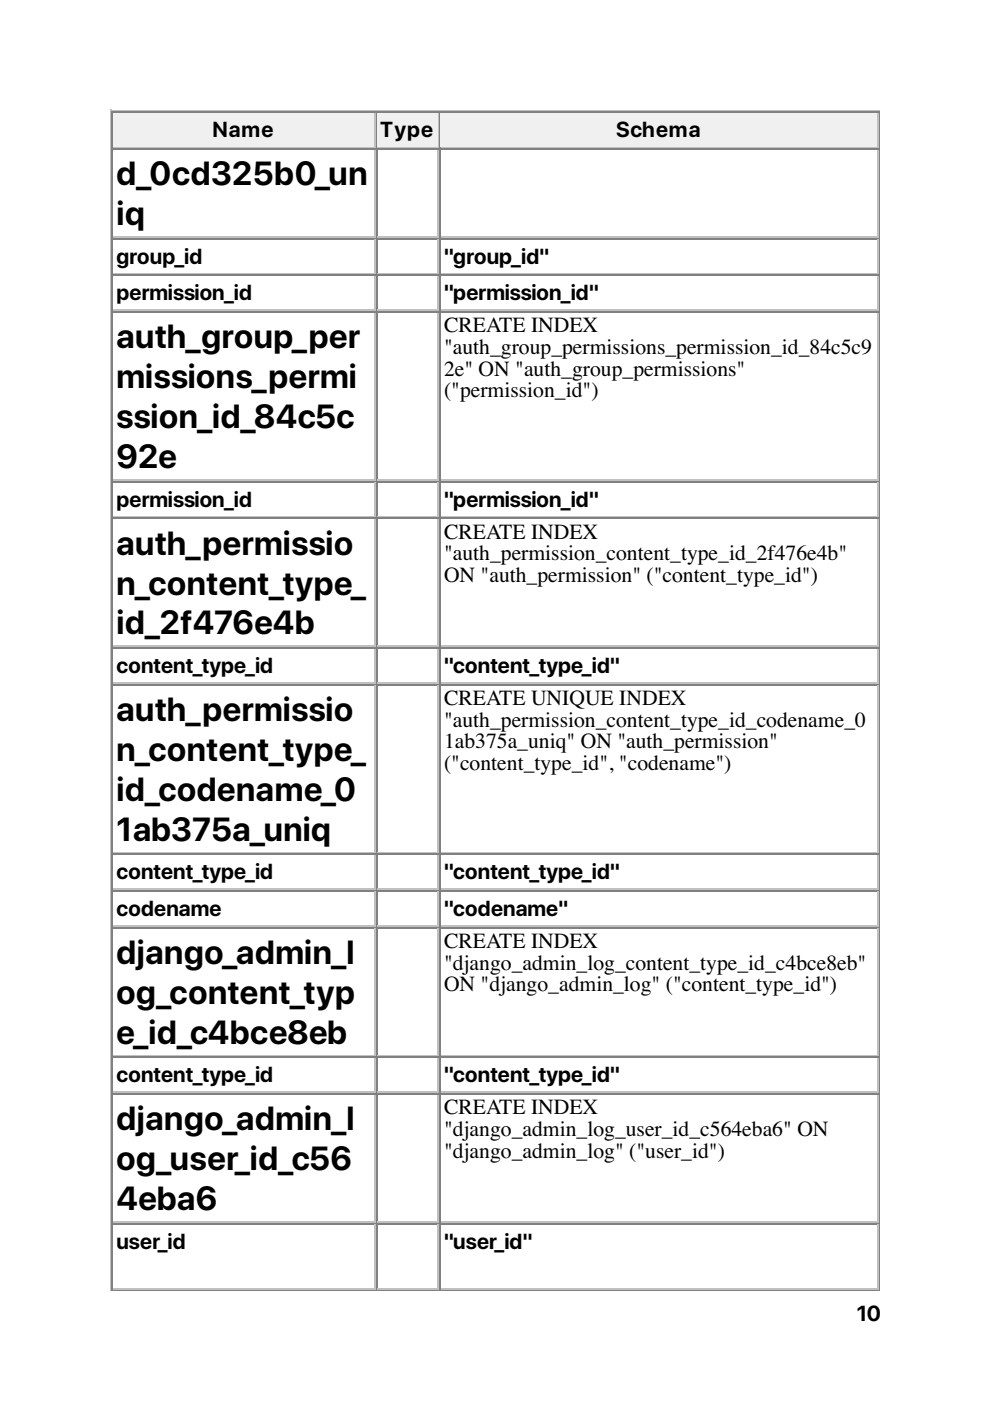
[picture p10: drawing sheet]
<svg xmlns="http://www.w3.org/2000/svg" width="210mm" height="297mm" viewBox="0 0 210 297" stroke-linecap="round" stroke-linejoin="round" font-family="sans-serif">
<defs><g id="words">
<g font-size="7.1">
<text x="24.7" y="39.3">d_0cd325b0_un</text>
<text x="24.7" y="47.7">iq</text>
<text x="24.7" y="73.8">auth_group_per</text>
<text x="24.7" y="82.3">missions_permi</text>
<text x="24.7" y="90.8">ssion_id_84c5c</text>
<text x="24.7" y="99.2">92e</text>
<text x="24.7" y="117.6">auth_permissio</text>
<text x="24.7" y="126.1">n_content_type_</text>
<text x="24.7" y="134.5">id_2f476e4b</text>
<text x="24.7" y="152.9">auth_permissio</text>
<text x="24.7" y="161.3">n_content_type_</text>
<text x="24.7" y="169.8">id_codename_0</text>
<text x="24.7" y="178.3">1ab375a_uniq</text>
<text x="24.7" y="204.4">django_admin_l</text>
<text x="24.7" y="212.8">og_content_typ</text>
<text x="24.7" y="221.3">e_id_c4bce8eb</text>
<text x="24.7" y="239.7">django_admin_l</text>
<text x="24.7" y="248.1">og_user_id_c56</text>
<text x="24.7" y="256.6">4eba6</text>
</g>
<g font-size="4.6">
<text x="45" y="29.1">Name</text>
<text x="80.6" y="29.1">Type</text>
<text x="130.6" y="29.1">Schema</text>
<text x="24.7" y="55.9">group_id</text>
<text x="94.1" y="55.9">&quot;group_id&quot;</text>
<text x="24.7" y="63.7">permission_id</text>
<text x="94.1" y="63.7">&quot;permission_id&quot;</text>
<text x="94.1" y="70.5">CREATE INDEX</text>
<text x="94.1" y="75.1">&quot;auth_group_permissions_permission_id_84c5c9</text>
<text x="94.1" y="79.6">2e&quot; ON &quot;auth_group_permissions&quot;</text>
<text x="94.1" y="84.2">(&quot;permission_id&quot;)</text>
<text x="24.7" y="107.4">permission_id</text>
<text x="94.1" y="107.4">&quot;permission_id&quot;</text>
<text x="94.1" y="114.2">CREATE INDEX</text>
<text x="94.1" y="118.8">&quot;auth_permission_content_type_id_2f476e4b&quot;</text>
<text x="94.1" y="123.4">ON &quot;auth_permission&quot; (&quot;content_type_id&quot;)</text>
<text x="24.7" y="142.7">content_type_id</text>
<text x="94.1" y="142.7">&quot;content_type_id&quot;</text>
<text x="94.1" y="149.5">CREATE UNIQUE INDEX</text>
<text x="94.1" y="154.1">&quot;auth_permission_content_type_id_codename_0</text>
<text x="94.1" y="158.7">1ab375a_uniq&quot; ON &quot;auth_permission&quot;</text>
<text x="94.1" y="163.2">(&quot;content_type_id&quot;, &quot;codename&quot;)</text>
<text x="24.7" y="186.5">content_type_id</text>
<text x="94.1" y="186.5">&quot;content_type_id&quot;</text>
<text x="24.7" y="194.2">codename</text>
<text x="94.1" y="194.2">&quot;codename&quot;</text>
<text x="94.1" y="201">CREATE INDEX</text>
<text x="94.1" y="205.6">&quot;django_admin_log_content_type_id_c4bce8eb&quot;</text>
<text x="94.1" y="210.2">ON &quot;django_admin_log&quot; (&quot;content_type_id&quot;)</text>
<text x="24.7" y="229.5">content_type_id</text>
<text x="94.1" y="229.5">&quot;content_type_id&quot;</text>
<text x="94.1" y="236.3">CREATE INDEX</text>
<text x="94.1" y="240.9">&quot;django_admin_log_user_id_c564eba6&quot; ON</text>
<text x="94.1" y="245.4">&quot;django_admin_log&quot; (&quot;user_id&quot;)</text>
<text x="24.7" y="264.8">user_id</text>
<text x="94.1" y="264.8">&quot;user_id&quot;</text>
<text x="181.7" y="280.1">10</text>
</g>
</g></defs>
<path d="M23.5 23.3v250.5M23.6 23.5h163M24 31.2h55.7M79.6 24v7" fill="none" stroke="#c0c0c0" stroke-width=".35"/>
<path d="M23.8 23.6v7.8M24 23.8h55.7M186.4 23.6v249.8M23.6 273.6h163" fill="none" stroke="#808080" stroke-width=".35"/>
<g fill="#f0f0f0">
<path d="M24 24h55.2v7h-55.2z"/>
<path d="M44.8 24.7h13.4v5.6h-13.4z"/>
</g>
<path d="M79.9 23.6v7.8M80.1 23.8h13" fill="none" stroke="#808080" stroke-width=".35"/>
<path d="M80.1 31.2h13M93 24v7" fill="none" stroke="#c0c0c0" stroke-width=".35"/>
<g fill="#f0f0f0">
<path d="M79.9 24h12.8v7h-12.8z"/>
<path d="M80.4 24.7h11.7v5.6h-11.7z"/>
</g>
<path d="M93.3 23.6v7.8M93.5 23.8h92.8" fill="none" stroke="#808080" stroke-width=".35"/>
<path d="M93.5 31.2h92.8M186.1 24v7" fill="none" stroke="#c0c0c0" stroke-width=".35"/>
<g fill="#f0f0f0">
<path d="M93.4 24h92.5v7h-92.5z"/>
<path d="M130.5 24.7h18.4v5.6h-18.4z"/>
</g>
<g fill="none" stroke="#808080" stroke-width=".35">
<path d="M23.8 31.4v242M24 31.6h55.7M79.9 31.4v242M80.1 31.6h13M93.3 31.4v242M93.5 31.6h92.8M24 50.6h55.7M24 58.4h55.7M80.1 50.6h13M80.1 58.4h13M93.5 50.6h92.8M93.5 58.4h92.8"/>
<path d="M24 66.1h55.7M80.1 66.1h13M93.5 66.1h92.8M24 102.1h55.7M24 109.9h55.7M80.1 102.1h13M80.1 109.9h13M93.5 102.1h92.8M93.5 109.9h92.8M24 137.4h55.7M80.1 137.4h13M93.5 137.4h92.8"/>
<path d="M24 145.2h55.7M80.1 145.2h13M93.5 145.2h92.8M24 181.2h55.7M24 188.9h55.7M24 196.7h55.7M80.1 181.2h13M80.1 188.9h13M80.1 196.7h13M93.5 181.2h92.8M93.5 188.9h92.8M93.5 196.7h92.8"/>
<path d="M24 224.2h55.7M24 232h55.7M80.1 224.2h13M80.1 232h13M93.5 224.2h92.8M93.5 232h92.8M24 259.5h55.7M80.1 259.5h13M93.5 259.5h92.8"/>
</g>
<g fill="none" stroke="#c0c0c0" stroke-width=".35">
<path d="M79.6 31.8v18.3M93 31.8v18.3M186.1 31.8v18.3M24 50.3h55.7M24 58h55.7M79.6 50.8v7.1M79.6 58.6v7M80.1 50.3h13M80.1 58h13M93 50.8v7.1M93 58.6v7M93.5 50.3h92.8"/>
<path d="M93.5 58h92.8M186.1 50.8v7.1M186.1 58.6v7M24 65.8h55.7M79.6 66.3v35.3M80.1 65.8h13M93 66.3v35.3M93.5 65.8h92.8M186.1 66.3v35.3M24 101.8h55.7M24 109.5h55.7M79.6 102.3v7.1"/>
<path d="M79.6 110.1v26.8M80.1 101.8h13M80.1 109.5h13M93 102.3v7.1M93 110.1v26.8M93.5 101.8h92.8M93.5 109.5h92.8M186.1 102.3v7.1M186.1 110.1v26.8M24 137.1h55.7M79.6 137.6v7M80.1 137.1h13"/>
<path d="M93 137.6v7M93.5 137.1h92.8M186.1 137.6v7M24 144.8h55.7M79.6 145.3v35.3M80.1 144.8h13M93 145.3v35.3M93.5 144.8h92.8M186.1 145.3v35.3M24 180.8h55.7M24 188.6h55.7M24 196.3h55.7"/>
<path d="M79.6 181.3v7.1M79.6 189.1v7M79.6 196.8v26.9M80.1 180.8h13M80.1 188.6h13M80.1 196.3h13M93 181.3v7.1M93 189.1v7M93 196.8v26.9M93.5 180.8h92.8M93.5 188.6h92.8M93.5 196.3h92.8"/>
<path d="M186.1 181.3v7.1M186.1 189.1v7M186.1 196.8v26.9M24 223.8h55.7M24 231.6h55.7M79.6 224.4v7M79.6 232.1v26.8M80.1 223.8h13M80.1 231.6h13M93 224.4v7M93 232.1v26.8M93.5 223.8h92.8"/>
<path d="M93.5 231.6h92.8M186.1 224.4v7M186.1 232.1v26.8M24 259.1h55.7M79.6 259.6v13.4M80.1 259.1h13M93 259.6v13.4M93.5 259.1h92.8M186.1 259.6v13.4M24 273.2h55.7M80.1 273.2h13M93.5 273.2h92.8"/>
</g>
<use href="#words"/>
</svg>
